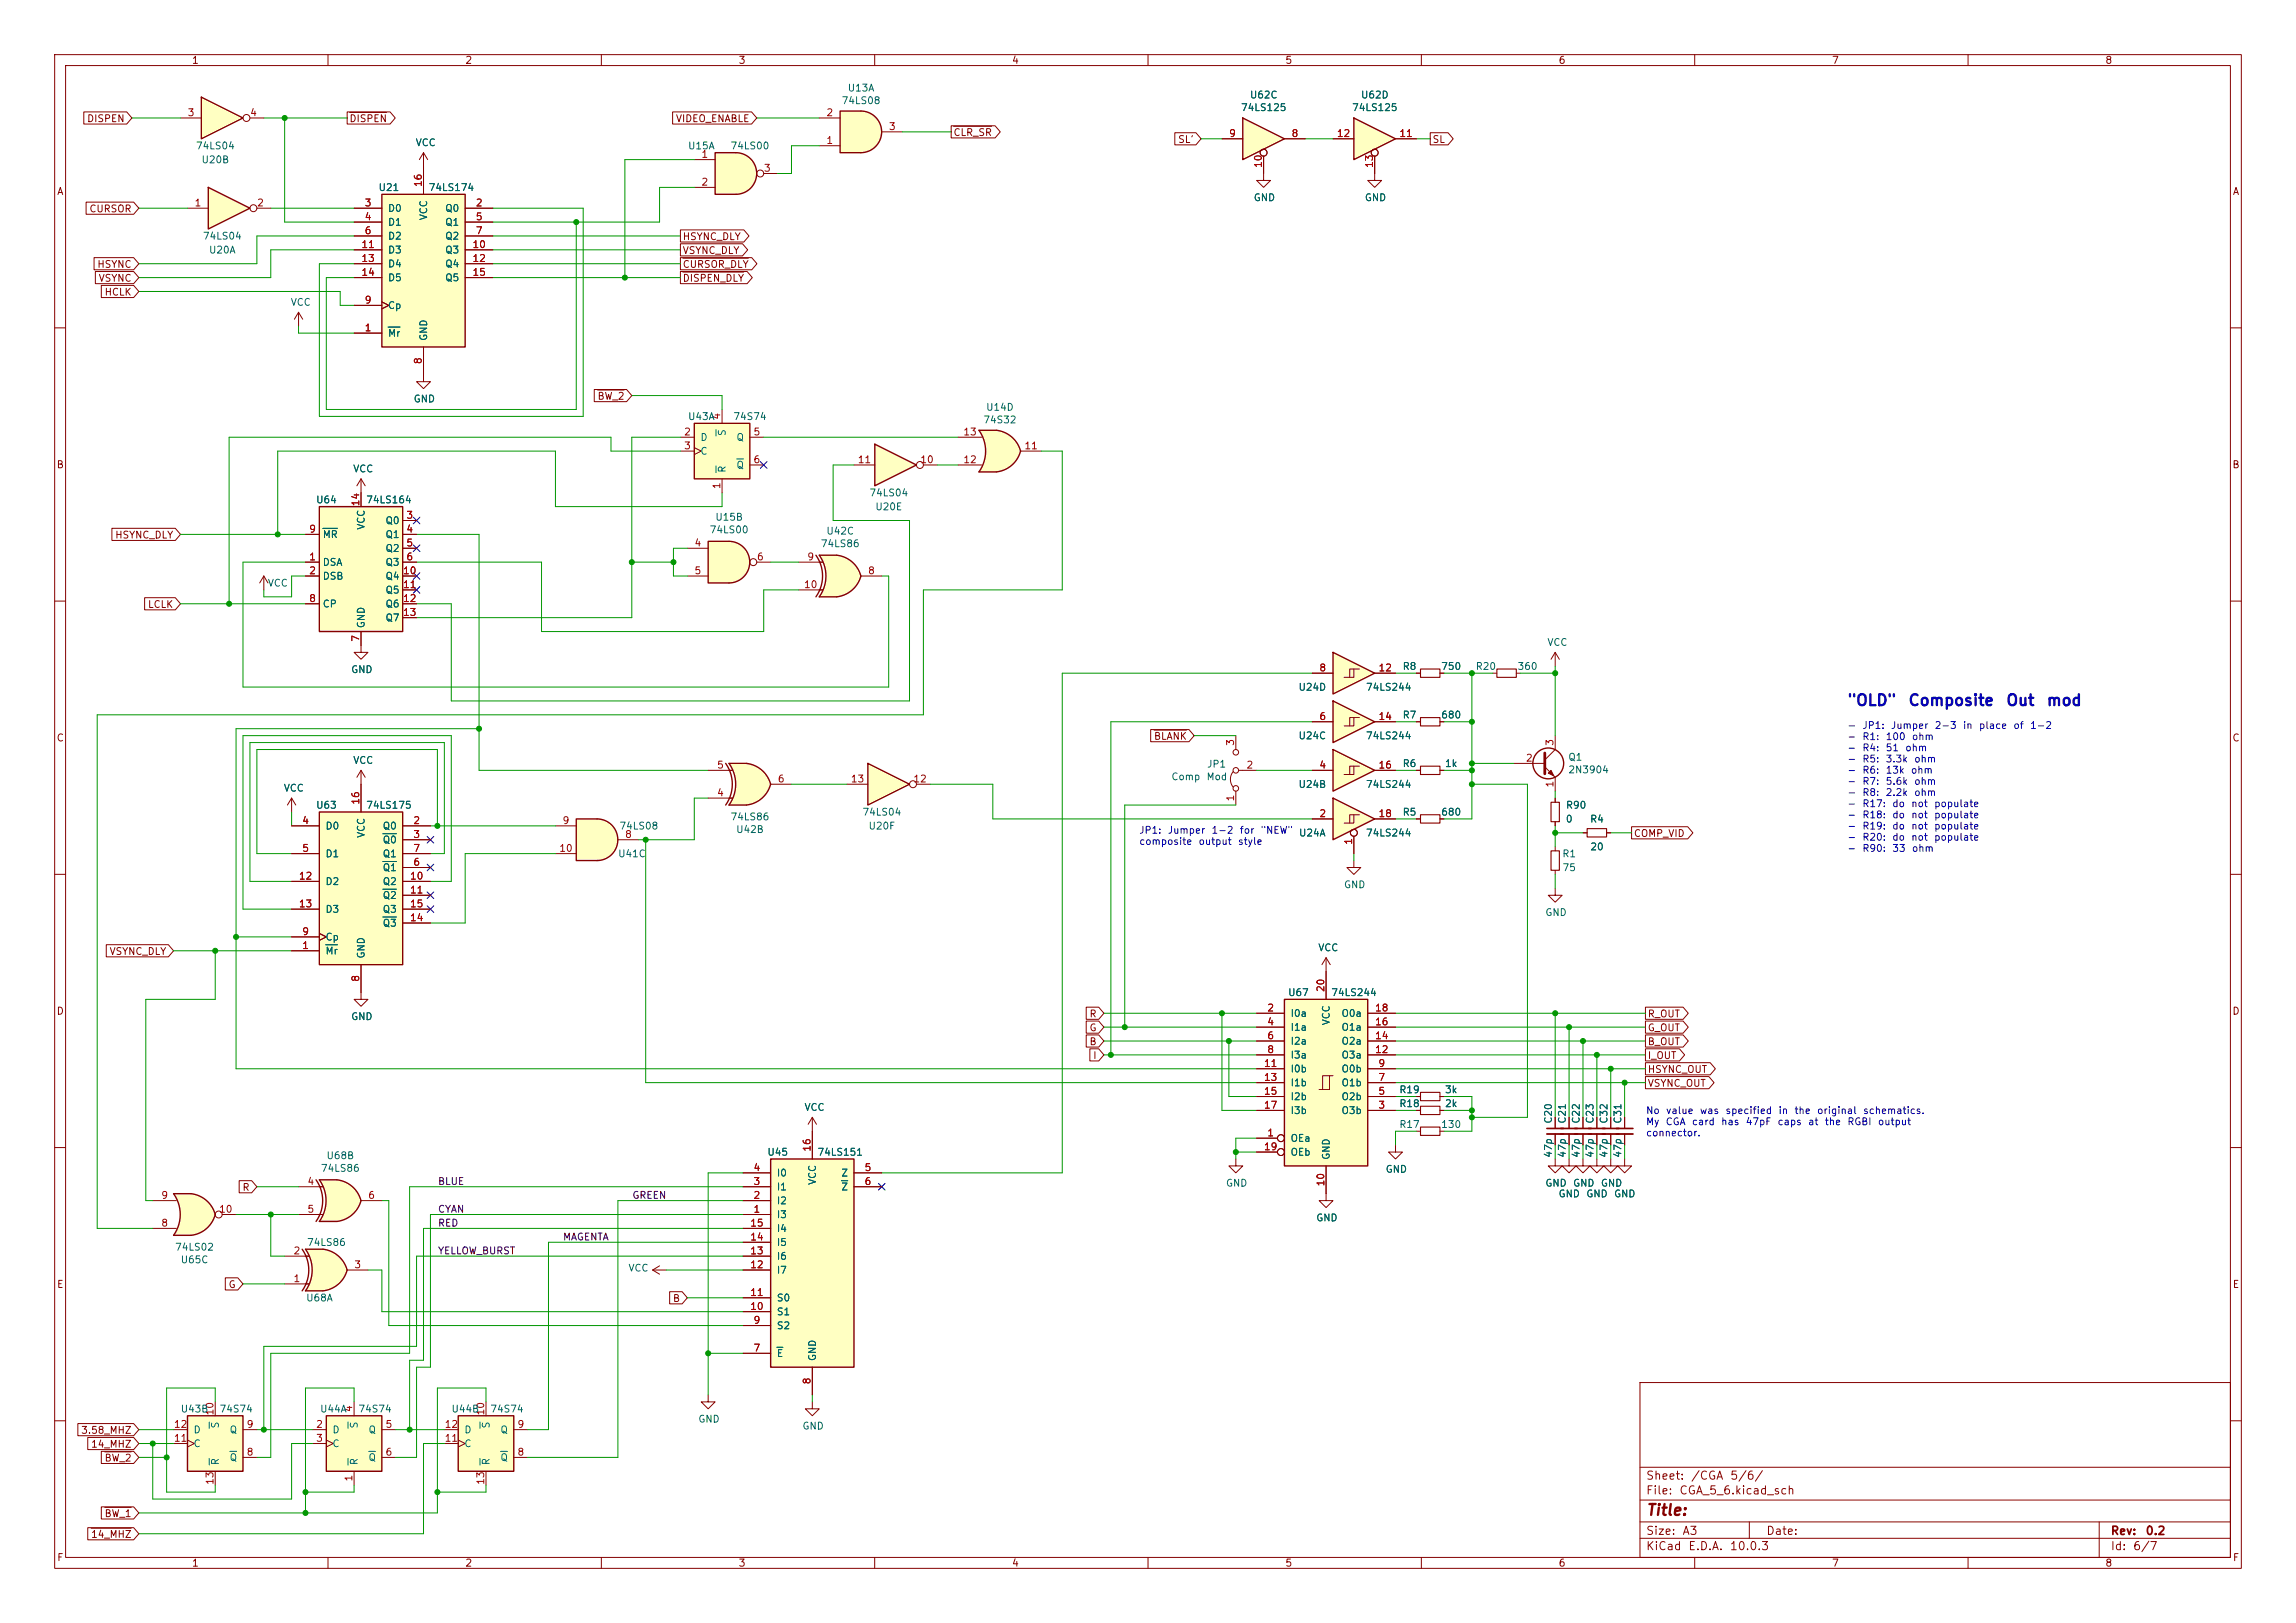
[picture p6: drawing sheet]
<svg xmlns="http://www.w3.org/2000/svg" width="420mm" height="297mm" viewBox="0 0 420 297" stroke-linecap="round" stroke-linejoin="round" font-family="sans-serif">
<defs><g id="words">
<g font-size="2" fill="#0000c2">
<text x="337.8" y="129.7">&quot;OLD&quot;</text>
<text x="348.9" y="129.7">Composite</text>
<text x="366.8" y="129.7">Out</text>
<text x="374.2" y="129.7">mod</text>
</g>
<text font-size="2" fill="#840000" x="301" y="277.8">Title:</text>
<g font-size="1.5" fill="#840000">
<text x="301" y="273.8">File:</text>
<text x="301" y="271.1">Sheet:</text>
<text x="307.1" y="273.8">CGA_5_6.kicad_sch</text>
<text x="309.2" y="271.1">/CGA</text>
<text x="316.4" y="271.1">5/6/</text>
<text x="301" y="281.2">Size:</text>
<text x="307.6" y="281.2">A3</text>
<text x="323" y="281.2">Date:</text>
<text x="386" y="281.2">Rev:</text>
<text x="392.4" y="281.2">0.2</text>
<text x="301" y="284">KiCad</text>
<text x="308.7" y="284">E.D.A.</text>
<text x="316.3" y="284">10.0.3</text>
<text x="386" y="284">Id:</text>
<text x="390.1" y="284">6/7</text>
</g>
<g font-size="1.3" fill="#840000">
<text x="35" y="12">1</text>
<text x="85" y="12">2</text>
<text x="135" y="12">3</text>
<text x="185" y="12">4</text>
<text x="235" y="12">5</text>
<text x="285" y="12">6</text>
<text x="335" y="12">7</text>
<text x="385" y="12">8</text>
<text x="15.8" y="22.7">DISPEN</text>
<text x="63.8" y="22.7">DISPEN</text>
<text x="123.5" y="22.7">VIDEO_ENABLE</text>
<text x="174.3" y="25.2">CLR_SR</text>
<text x="215.4" y="26.5">SL'</text>
<text x="261.9" y="26.5">SL</text>
<text x="10.3" y="36">A</text>
<text x="408.3" y="36">A</text>
<text x="16.2" y="39.2">CURSOR</text>
<text x="124.8" y="46.8">VSYNC_DLY</text>
<text x="124.8" y="44.2">HSYNC_DLY</text>
<text x="17.7" y="49.3">HSYNC</text>
<text x="17.9" y="51.9">VSYNC</text>
<text x="124.8" y="51.9">DISPEN_DLY</text>
<text x="124.8" y="49.3">CURSOR_DLY</text>
<text x="19" y="54.4">HCLK</text>
<text x="109.2" y="73.5">BW_2</text>
<text x="10.3" y="86">B</text>
<text x="408.2" y="86">B</text>
<text x="21" y="98.9">HSYNC_DLY</text>
<text x="27" y="111.6">LCLK</text>
<text x="10.3" y="136">C</text>
<text x="211" y="135.7">BLANK</text>
<text x="408.2" y="136">C</text>
<text x="298.8" y="153.5">COMP_VID</text>
<text x="19.9" y="175.1">VSYNC_DLY</text>
<text x="10.3" y="186">D</text>
<text x="408.2" y="186">D</text>
<text x="199.2" y="186.5">R</text>
<text x="199.2" y="189">G</text>
<text x="199.2" y="191.6">B</text>
<text x="301.3" y="191.6">B_OUT</text>
<text x="301.3" y="189">G_OUT</text>
<text x="301.3" y="186.5">R_OUT</text>
<text x="199.9" y="194.1">I</text>
<text x="301.3" y="196.6">HSYNC_OUT</text>
<text x="301.3" y="194.1">I_OUT</text>
<text x="301.3" y="199.2">VSYNC_OUT</text>
<text x="44.2" y="218.2">R</text>
<text x="10.3" y="236">E</text>
<text x="41.7" y="236">G</text>
<text x="123" y="238.6">B</text>
<text x="408.3" y="236">E</text>
<text x="14.7" y="262.7">3.58_MHZ</text>
<text x="16.5" y="265.2">14_MHZ</text>
<text x="19" y="267.8">BW_2</text>
<text x="16.5" y="281.7">14_MHZ</text>
<text x="19" y="277.9">BW_1</text>
<text x="10.3" y="286">F</text>
<text x="35" y="287">1</text>
<text x="85" y="287">2</text>
<text x="135" y="287">3</text>
<text x="185" y="287">4</text>
<text x="235" y="287">5</text>
<text x="285" y="287">6</text>
<text x="335" y="287">7</text>
<text x="385" y="287">8</text>
<text x="408.3" y="286">F</text>
</g>
<g font-size="1.3" fill="#006464">
<text x="155" y="17">U13A</text>
<text x="153.8" y="19.4">74LS08</text>
<text x="226.9" y="20.6">74LS125</text>
<text x="228.5" y="18.3">U62C</text>
<text x="247.2" y="20.6">74LS125</text>
<text x="248.8" y="18.3">U62D</text>
<text x="35.7" y="27.6">74LS04</text>
<text x="75.9" y="27.1">VCC</text>
<text x="125.7" y="27.6">U15A</text>
<text x="133.5" y="27.6">74LS00</text>
<text x="36.8" y="30.2">U20B</text>
<text x="69.1" y="35.3">U21</text>
<text x="78.3" y="35.3">74LS174</text>
<text x="70.9" y="39.1">D0</text>
<text x="70.9" y="41.6">D1</text>
<text x="78.4" y="40.4" transform="rotate(-90 78.4 40.4)">VCC</text>
<text x="81.3" y="39.1">Q0</text>
<text x="81.3" y="41.6">Q1</text>
<text x="229.2" y="37.1">GND</text>
<text x="249.6" y="37.1">GND</text>
<text x="37" y="44.2">74LS04</text>
<text x="38.1" y="46.7">U20A</text>
<text x="70.9" y="44.2">D2</text>
<text x="70.9" y="46.7">D3</text>
<text x="81.3" y="44.2">Q2</text>
<text x="81.3" y="46.7">Q3</text>
<text x="70.9" y="49.2">D4</text>
<text x="70.9" y="51.8">D5</text>
<text x="81.3" y="49.2">Q4</text>
<text x="81.3" y="51.8">Q5</text>
<text x="53.1" y="56.3">VCC</text>
<text x="70.9" y="56.9">Cp</text>
<text x="70.9" y="61.9">Mr</text>
<text x="78.4" y="62.5" transform="rotate(-90 78.4 62.5)">GND</text>
<text x="75.6" y="73.9">GND</text>
<text x="125.7" y="77.2">U43A</text>
<text x="134" y="77.2">74S74</text>
<text x="179.8" y="77.8">74S32</text>
<text x="180.3" y="75.5">U14D</text>
<text x="128" y="81">D</text>
<text x="128" y="83.5">C</text>
<text x="133.1" y="79.9" transform="rotate(-90 133.1 79.9)">S</text>
<text x="134.6" y="81">Q</text>
<text x="64.5" y="86.7">VCC</text>
<text x="133.1" y="86.6" transform="rotate(-90 133.1 86.6)">R</text>
<text x="134.6" y="86.1">Q</text>
<text x="57.7" y="92.4">U64</text>
<text x="66.9" y="92.4">74LS164</text>
<text x="130.7" y="95.6">U15B</text>
<text x="158.9" y="91.1">74LS04</text>
<text x="160" y="93.7">U20E</text>
<text x="58.9" y="98.8">MR</text>
<text x="67" y="97" transform="rotate(-90 67 97)">VCC</text>
<text x="70.4" y="96.2">Q0</text>
<text x="70.4" y="98.8">Q1</text>
<text x="70.4" y="101.3">Q2</text>
<text x="129.7" y="97.9">74LS00</text>
<text x="150" y="100.4">74LS86</text>
<text x="151.1" y="98.1">U42C</text>
<text x="48.9" y="107.7">VCC</text>
<text x="58.9" y="103.8">DSA</text>
<text x="58.9" y="106.4">DSB</text>
<text x="70.4" y="103.8">Q3</text>
<text x="70.4" y="106.4">Q4</text>
<text x="58.9" y="111.5">CP</text>
<text x="70.4" y="108.9">Q5</text>
<text x="70.4" y="111.5">Q6</text>
<text x="67" y="115.1" transform="rotate(-90 67 115.1)">GND</text>
<text x="70.4" y="114">Q7</text>
<text x="282.9" y="118.5">VCC</text>
<text x="64.1" y="123.5">GND</text>
<text x="256.5" y="122.9">R8</text>
<text x="263.5" y="122.9">750</text>
<text x="269.8" y="122.9">R20</text>
<text x="277.5" y="122.9">360</text>
<text x="237.4" y="126.7">U24D</text>
<text x="249.8" y="126.7">74LS244</text>
<text x="256.5" y="131.8">R7</text>
<text x="263.5" y="131.8">680</text>
<text x="237.4" y="135.6">U24C</text>
<text x="249.8" y="135.6">74LS244</text>
<text x="64.5" y="140.1">VCC</text>
<text x="214.2" y="143.1">Comp</text>
<text x="220.6" y="143.1">Mod</text>
<text x="220.7" y="140.8">JP1</text>
<text x="256.5" y="140.7">R6</text>
<text x="264.2" y="140.7">1k</text>
<text x="286.8" y="139.5">Q1</text>
<text x="286.8" y="141.8">2N3904</text>
<text x="51.8" y="145.2">VCC</text>
<text x="57.7" y="148.3">U63</text>
<text x="66.9" y="148.3">74LS175</text>
<text x="157.7" y="149.6">74LS04</text>
<text x="237.4" y="144.5">U24B</text>
<text x="249.8" y="144.5">74LS244</text>
<text x="256.5" y="149.6">R5</text>
<text x="263.5" y="149.6">680</text>
<text x="286.3" y="148.3">R90</text>
<text x="59.4" y="152.1">D0</text>
<text x="67" y="153.4" transform="rotate(-90 67 153.4)">VCC</text>
<text x="69.9" y="152.1">Q0</text>
<text x="69.9" y="154.6">Q0</text>
<text x="113.2" y="152.1">74LS08</text>
<text x="133.5" y="150.4">74LS86</text>
<text x="134.5" y="152.7">U42B</text>
<text x="158.8" y="152.1">U20F</text>
<text x="237.5" y="153.4">U24A</text>
<text x="249.8" y="153.4">74LS244</text>
<text x="286.3" y="150.8">0</text>
<text x="290.8" y="150.8">R4</text>
<text x="290.8" y="155.9">20</text>
<text x="59.4" y="157.2">D1</text>
<text x="69.9" y="159.7">Q1</text>
<text x="69.9" y="157.2">Q1</text>
<text x="113" y="157.2">U41C</text>
<text x="285.7" y="157.2">R1</text>
<text x="285.7" y="159.7">75</text>
<text x="59.4" y="162.3">D2</text>
<text x="59.4" y="167.3">D3</text>
<text x="69.9" y="162.3">Q2</text>
<text x="69.9" y="164.8">Q2</text>
<text x="69.9" y="167.3">Q3</text>
<text x="245.7" y="162.8">GND</text>
<text x="282.6" y="167.9">GND</text>
<text x="59.4" y="172.4">Cp</text>
<text x="69.9" y="169.9">Q3</text>
<text x="59.4" y="175">Mr</text>
<text x="67" y="175.5" transform="rotate(-90 67 175.5)">GND</text>
<text x="241" y="174.4">VCC</text>
<text x="235.5" y="182.6">U67</text>
<text x="243.4" y="182.6">74LS244</text>
<text x="64.1" y="187">GND</text>
<text x="236" y="186.4">I0a</text>
<text x="236" y="188.9">I1a</text>
<text x="236" y="191.5">I2a</text>
<text x="243.5" y="187.7" transform="rotate(-90 243.5 187.7)">VCC</text>
<text x="245.3" y="191.5">O2a</text>
<text x="245.3" y="188.9">O1a</text>
<text x="245.3" y="186.4">O0a</text>
<text x="236" y="194">I3a</text>
<text x="236" y="196.6">I0b</text>
<text x="245.3" y="196.6">O0b</text>
<text x="245.3" y="194">O3a</text>
<text x="147.1" y="203.6">VCC</text>
<text x="236" y="199.1">I1b</text>
<text x="236" y="201.6">I2b</text>
<text x="245.3" y="201.6">O2b</text>
<text x="245.3" y="199.1">O1b</text>
<text x="255.9" y="202.9">R18</text>
<text x="255.9" y="200.4">R19</text>
<text x="264.2" y="202.9">2k</text>
<text x="264.2" y="200.4">3k</text>
<text x="236" y="209.3">OEa</text>
<text x="236" y="204.2">I3b</text>
<text x="245.3" y="204.2">O3b</text>
<text x="255.9" y="206.7">R17</text>
<text x="263.5" y="206.7">130</text>
<text x="284.2" y="205.7" transform="rotate(-90 284.2 205.7)">C20</text>
<text x="286.7" y="205.7" transform="rotate(-90 286.7 205.7)">C21</text>
<text x="289.3" y="205.7" transform="rotate(-90 289.3 205.7)">C22</text>
<text x="291.8" y="205.7" transform="rotate(-90 291.8 205.7)">C23</text>
<text x="294.3" y="205.7" transform="rotate(-90 294.3 205.7)">C32</text>
<text x="296.9" y="205.7" transform="rotate(-90 296.9 205.7)">C31</text>
<text x="58.6" y="214.7">74LS86</text>
<text x="59.6" y="212.4">U68B</text>
<text x="140.3" y="211.8">U45</text>
<text x="142" y="215.6">I0</text>
<text x="149.4" y="211.8">74LS151</text>
<text x="153.8" y="215.6">Z</text>
<text x="236" y="211.8">OEb</text>
<text x="243.5" y="212.3" transform="rotate(-90 243.5 212.3)">GND</text>
<text x="253.4" y="214.9">GND</text>
<text x="284.2" y="212.1" transform="rotate(-90 284.2 212.1)">47p</text>
<text x="286.7" y="212.1" transform="rotate(-90 286.7 212.1)">47p</text>
<text x="289.3" y="212.1" transform="rotate(-90 289.3 212.1)">47p</text>
<text x="291.8" y="212.1" transform="rotate(-90 291.8 212.1)">47p</text>
<text x="294.3" y="212.1" transform="rotate(-90 294.3 212.1)">47p</text>
<text x="296.9" y="212.1" transform="rotate(-90 296.9 212.1)">47p</text>
<text x="142" y="220.7">I2</text>
<text x="142" y="218.1">I1</text>
<text x="149.6" y="216.9" transform="rotate(-90 149.6 216.9)">VCC</text>
<text x="153.8" y="218.1">Z</text>
<text x="224.2" y="217.5">GND</text>
<text x="282.6" y="217.5">GND</text>
<text x="285" y="219.4">GND</text>
<text x="287.7" y="217.5">GND</text>
<text x="290.1" y="219.4">GND</text>
<text x="292.7" y="217.5">GND</text>
<text x="295.1" y="219.4">GND</text>
<text x="142" y="223.2">I3</text>
<text x="142" y="225.8">I4</text>
<text x="240.7" y="223.8">GND</text>
<text x="31.9" y="229.2">74LS02</text>
<text x="32.9" y="231.5">U65C</text>
<text x="56.1" y="228.3">74LS86</text>
<text x="114.9" y="233">VCC</text>
<text x="142" y="233.4">I7</text>
<text x="142" y="230.8">I6</text>
<text x="142" y="228.3">I5</text>
<text x="55.9" y="238.5">U68A</text>
<text x="142" y="238.5">S0</text>
<text x="142" y="243.5">S2</text>
<text x="142" y="241">S1</text>
<text x="142" y="248.6">E</text>
<text x="149.6" y="249.2" transform="rotate(-90 149.6 249.2)">GND</text>
<text x="32.9" y="258.8">U43B</text>
<text x="35.3" y="262.6">D</text>
<text x="40.1" y="258.8">74S74</text>
<text x="40.3" y="261.5" transform="rotate(-90 40.3 261.5)">S</text>
<text x="41.9" y="262.6">Q</text>
<text x="58.4" y="258.8">U44A</text>
<text x="60.7" y="262.6">D</text>
<text x="65.5" y="258.8">74S74</text>
<text x="65.7" y="261.5" transform="rotate(-90 65.7 261.5)">S</text>
<text x="67.3" y="262.6">Q</text>
<text x="82.5" y="258.8">U44B</text>
<text x="84.8" y="262.6">D</text>
<text x="89.6" y="258.8">74S74</text>
<text x="89.9" y="261.5" transform="rotate(-90 89.9 261.5)">S</text>
<text x="91.4" y="262.6">Q</text>
<text x="127.6" y="260.6">GND</text>
<text x="146.7" y="261.9">GND</text>
<text x="35.3" y="265.1">C</text>
<text x="40.3" y="268.2" transform="rotate(-90 40.3 268.2)">R</text>
<text x="41.9" y="267.7">Q</text>
<text x="60.7" y="265.1">C</text>
<text x="65.7" y="268.2" transform="rotate(-90 65.7 268.2)">R</text>
<text x="67.3" y="267.7">Q</text>
<text x="84.8" y="265.1">C</text>
<text x="89.9" y="268.2" transform="rotate(-90 89.9 268.2)">R</text>
<text x="91.4" y="267.7">Q</text>
</g>
<g font-size="1.3" fill="#a90000">
<text x="34.2" y="21.6">3</text>
<text x="45.6" y="21.6">4</text>
<text x="151.1" y="21.6">2</text>
<text x="128.2" y="29.2">1</text>
<text x="151.1" y="26.6">1</text>
<text x="162.5" y="24.1">3</text>
<text x="224.7" y="25.4">9</text>
<text x="236.1" y="25.4">8</text>
<text x="244.4" y="25.4">12</text>
<text x="255.9" y="25.4">11</text>
<text x="77.4" y="34.3" transform="rotate(-90 77.4 34.3)">16</text>
<text x="128.2" y="34.3">2</text>
<text x="139.6" y="31.7">3</text>
<text x="231.1" y="30.8" transform="rotate(-90 231.1 30.8)">10</text>
<text x="251.4" y="30.8" transform="rotate(-90 251.4 30.8)">13</text>
<text x="35.5" y="38.1">1</text>
<text x="46.9" y="38.1">2</text>
<text x="66.6" y="38.1">3</text>
<text x="66.6" y="40.6">4</text>
<text x="86.9" y="38.1">2</text>
<text x="86.9" y="40.6">5</text>
<text x="66" y="45.7">11</text>
<text x="66.6" y="43.2">6</text>
<text x="86.3" y="45.7">10</text>
<text x="86.9" y="43.2">7</text>
<text x="66" y="48.2">13</text>
<text x="66" y="50.8">14</text>
<text x="86.3" y="48.2">12</text>
<text x="86.3" y="50.8">15</text>
<text x="66.6" y="55.9">9</text>
<text x="66.6" y="60.9">1</text>
<text x="77.4" y="66.7" transform="rotate(-90 77.4 66.7)">8</text>
<text x="132.1" y="76.9" transform="rotate(-90 132.1 76.9)">4</text>
<text x="125" y="80">2</text>
<text x="125" y="82.5">3</text>
<text x="137.7" y="80">5</text>
<text x="176.1" y="80">13</text>
<text x="187.3" y="82.5">11</text>
<text x="132.1" y="89.6" transform="rotate(-90 132.1 89.6)">1</text>
<text x="137.7" y="85.1">6</text>
<text x="156.8" y="85.1">11</text>
<text x="168.2" y="85.1">10</text>
<text x="176.1" y="85.1">12</text>
<text x="66" y="92.8" transform="rotate(-90 66 92.8)">14</text>
<text x="74.2" y="95.2">3</text>
<text x="56.4" y="97.8">9</text>
<text x="74.2" y="97.8">4</text>
<text x="74.2" y="100.3">5</text>
<text x="126.9" y="100.3">4</text>
<text x="56.4" y="102.8">1</text>
<text x="56.4" y="105.4">2</text>
<text x="73.6" y="105.4">10</text>
<text x="73.6" y="107.9">11</text>
<text x="74.2" y="102.8">6</text>
<text x="126.9" y="105.4">5</text>
<text x="138.4" y="102.8">6</text>
<text x="147" y="107.9">10</text>
<text x="147.6" y="102.8">9</text>
<text x="158.7" y="105.4">8</text>
<text x="56.4" y="110.5">8</text>
<text x="73.6" y="110.5">12</text>
<text x="73.6" y="113">13</text>
<text x="66" y="117.5" transform="rotate(-90 66 117.5)">7</text>
<text x="241.2" y="123.2">8</text>
<text x="252.1" y="123.2">12</text>
<text x="226" y="136.6" transform="rotate(-90 226 136.6)">3</text>
<text x="241.2" y="132.1">6</text>
<text x="252.1" y="132.1">14</text>
<text x="284.5" y="136.6" transform="rotate(-90 284.5 136.6)">3</text>
<text x="131.1" y="140.9">5</text>
<text x="142.2" y="143.5">6</text>
<text x="155.5" y="143.5">13</text>
<text x="167" y="143.5">12</text>
<text x="227.9" y="140.9">2</text>
<text x="241.2" y="140.9">4</text>
<text x="252.1" y="140.9">16</text>
<text x="279" y="139.7">2</text>
<text x="66" y="147.4" transform="rotate(-90 66 147.4)">16</text>
<text x="131.1" y="146">4</text>
<text x="226" y="146.8" transform="rotate(-90 226 146.8)">1</text>
<text x="241.2" y="149.8">2</text>
<text x="252.1" y="149.8">18</text>
<text x="284.5" y="144.2" transform="rotate(-90 284.5 144.2)">1</text>
<text x="55.2" y="151.1">4</text>
<text x="75.5" y="151.1">2</text>
<text x="75.5" y="153.6">3</text>
<text x="102.8" y="151.1">9</text>
<text x="114.2" y="153.6">8</text>
<text x="247.6" y="154.7" transform="rotate(-90 247.6 154.7)">1</text>
<text x="54.6" y="161.3">12</text>
<text x="55.2" y="156.2">5</text>
<text x="74.9" y="161.3">10</text>
<text x="75.5" y="158.7">6</text>
<text x="75.5" y="156.2">7</text>
<text x="102.2" y="156.2">10</text>
<text x="54.6" y="166.3">13</text>
<text x="74.9" y="163.8">11</text>
<text x="74.9" y="166.3">15</text>
<text x="55.2" y="174">1</text>
<text x="55.2" y="171.4">9</text>
<text x="74.9" y="168.9">14</text>
<text x="66" y="179.8" transform="rotate(-90 66 179.8)">8</text>
<text x="231.7" y="185.4">2</text>
<text x="242.5" y="181.7" transform="rotate(-90 242.5 181.7)">20</text>
<text x="251.4" y="185.4">18</text>
<text x="231.7" y="187.9">4</text>
<text x="231.7" y="190.5">6</text>
<text x="251.4" y="190.5">14</text>
<text x="251.4" y="187.9">16</text>
<text x="231.1" y="195.6">11</text>
<text x="231.7" y="193">8</text>
<text x="251.4" y="193">12</text>
<text x="252" y="195.6">9</text>
<text x="231.1" y="198.1">13</text>
<text x="231.1" y="200.6">15</text>
<text x="231.1" y="203.2">17</text>
<text x="252" y="203.2">3</text>
<text x="252" y="200.6">5</text>
<text x="252" y="198.1">7</text>
<text x="231.7" y="208.3">1</text>
<text x="137.7" y="214.6">4</text>
<text x="148.6" y="210.9" transform="rotate(-90 148.6 210.9)">16</text>
<text x="158" y="214.6">5</text>
<text x="231.1" y="210.8">19</text>
<text x="29.4" y="219.7">9</text>
<text x="56.1" y="217.1">4</text>
<text x="67.2" y="219.7">6</text>
<text x="137.7" y="219.7">2</text>
<text x="137.7" y="217.1">3</text>
<text x="158" y="217.1">6</text>
<text x="242.5" y="217.2" transform="rotate(-90 242.5 217.2)">10</text>
<text x="29.4" y="224.8">8</text>
<text x="40" y="222.2">10</text>
<text x="56.1" y="222.2">5</text>
<text x="137.1" y="227.3">14</text>
<text x="137.1" y="224.8">15</text>
<text x="137.7" y="222.2">1</text>
<text x="53.6" y="229.8">2</text>
<text x="64.7" y="232.4">3</text>
<text x="137.1" y="232.4">12</text>
<text x="137.1" y="229.8">13</text>
<text x="53.6" y="234.9">1</text>
<text x="137.1" y="237.5">11</text>
<text x="137.1" y="240">10</text>
<text x="137.7" y="242.5">9</text>
<text x="137.7" y="247.6">7</text>
<text x="148.6" y="253.4" transform="rotate(-90 148.6 253.4)">8</text>
<text x="31.7" y="261.6">12</text>
<text x="39.3" y="259.1" transform="rotate(-90 39.3 259.1)">10</text>
<text x="45" y="261.6">9</text>
<text x="57.7" y="261.6">2</text>
<text x="64.7" y="258.5" transform="rotate(-90 64.7 258.5)">4</text>
<text x="70.4" y="261.6">5</text>
<text x="81.2" y="261.6">12</text>
<text x="88.9" y="259.1" transform="rotate(-90 88.9 259.1)">10</text>
<text x="94.5" y="261.6">9</text>
<text x="31.7" y="264.1">11</text>
<text x="45" y="266.7">8</text>
<text x="57.7" y="264.1">3</text>
<text x="70.4" y="266.7">6</text>
<text x="81.2" y="264.1">11</text>
<text x="94.5" y="266.7">8</text>
<text x="39.3" y="271.8" transform="rotate(-90 39.3 271.8)">13</text>
<text x="64.7" y="271.2" transform="rotate(-90 64.7 271.2)">1</text>
<text x="88.9" y="271.8" transform="rotate(-90 88.9 271.8)">13</text>
</g>
<g font-size="1.3" fill="#0000c2">
<text x="337.8" y="133.7">-</text>
<text x="337.8" y="135.7">-</text>
<text x="337.8" y="137.8">-</text>
<text x="340.6" y="133.7">JP1:</text>
<text x="340.6" y="135.7">R1:</text>
<text x="340.6" y="137.8">R4:</text>
<text x="344.8" y="135.7">100</text>
<text x="344.8" y="137.8">51</text>
<text x="345.8" y="133.7">Jumper</text>
<text x="348.4" y="137.8">ohm</text>
<text x="349.6" y="135.7">ohm</text>
<text x="353.8" y="133.7">2-3</text>
<text x="359" y="133.7">in</text>
<text x="361.9" y="133.7">place</text>
<text x="368.2" y="133.7">of</text>
<text x="371.2" y="133.7">1-2</text>
<text x="337.8" y="139.8">-</text>
<text x="337.8" y="141.9">-</text>
<text x="337.8" y="143.9">-</text>
<text x="340.6" y="139.8">R5:</text>
<text x="340.6" y="141.9">R6:</text>
<text x="340.6" y="143.9">R7:</text>
<text x="344.8" y="139.8">3.3k</text>
<text x="344.8" y="141.9">13k</text>
<text x="344.8" y="143.9">5.6k</text>
<text x="349.4" y="141.9">ohm</text>
<text x="350" y="139.8">ohm</text>
<text x="350" y="143.9">ohm</text>
<text x="337.8" y="146">-</text>
<text x="337.8" y="148">-</text>
<text x="340.6" y="146">R8:</text>
<text x="340.6" y="148">R17:</text>
<text x="344.8" y="146">2.2k</text>
<text x="346" y="148">do</text>
<text x="349.5" y="148">not</text>
<text x="350" y="146">ohm</text>
<text x="353.7" y="148">populate</text>
<text x="208.3" y="152.9">JP1:</text>
<text x="208.3" y="154.9">composite</text>
<text x="213.5" y="152.9">Jumper</text>
<text x="219.1" y="154.9">output</text>
<text x="221.5" y="152.9">1-2</text>
<text x="226.3" y="154.9">style</text>
<text x="226.7" y="152.9">for</text>
<text x="230.5" y="152.9">&quot;NEW&quot;</text>
<text x="337.8" y="150.1">-</text>
<text x="337.8" y="152.1">-</text>
<text x="337.8" y="154.1">-</text>
<text x="340.6" y="150.1">R18:</text>
<text x="340.6" y="152.1">R19:</text>
<text x="340.6" y="154.1">R20:</text>
<text x="346" y="150.1">do</text>
<text x="346" y="152.1">do</text>
<text x="346" y="154.1">do</text>
<text x="349.5" y="150.1">not</text>
<text x="349.5" y="152.1">not</text>
<text x="349.5" y="154.1">not</text>
<text x="353.7" y="150.1">populate</text>
<text x="353.7" y="152.1">populate</text>
<text x="353.7" y="154.1">populate</text>
<text x="337.8" y="156.2">-</text>
<text x="340.6" y="156.2">R90:</text>
<text x="346" y="156.2">33</text>
<text x="349.6" y="156.2">ohm</text>
<text x="301" y="204.2">No</text>
<text x="301" y="206.2">My</text>
<text x="301" y="208.3">connector.</text>
<text x="304.6" y="206.2">CGA</text>
<text x="304.6" y="204.2">value</text>
<text x="309.4" y="206.2">card</text>
<text x="310.8" y="204.2">was</text>
<text x="314.7" y="206.2">has</text>
<text x="315.5" y="204.2">specified</text>
<text x="319.2" y="206.2">47pF</text>
<text x="325" y="206.2">caps</text>
<text x="325.2" y="204.2">in</text>
<text x="328.1" y="204.2">the</text>
<text x="330.6" y="206.2">at</text>
<text x="332.3" y="204.2">original</text>
<text x="333.7" y="206.2">the</text>
<text x="337.8" y="206.2">RGBI</text>
<text x="340.7" y="204.2">schematics.</text>
<text x="343.4" y="206.2">output</text>
</g>
<g font-size="1.3" fill="#0f0f0f">
<text x="80" y="217.1">BLUE</text>
<text x="115.6" y="219.7">GREEN</text>
<text x="80" y="224.8">RED</text>
<text x="80" y="222.2">CYAN</text>
<text x="102.9" y="227.3">MAGENTA</text>
<text x="80" y="229.8">YELLOW_BURST</text>
</g>
</g></defs>
<g fill="none" stroke="#840000" stroke-width=".18">
<path d="M10 10h400v277h-400zM12 12h396v273h-396zM60 10v2M110 10v2M160 10v2M210 10v2M260 10v2M310 10v2M360 10v2M10 60h2M408 60h2M10 110h2"/>
<path d="M408 110h2M10 160h2M408 160h2M10 210h2M408 210h2M300 253h108v32h-108zM10 260h2M300 278.5h108M300 274.5h108M300 268.5h108M320 278.5v3M384 278.5v6.5"/>
<path d="M408 260h2M60 285v2M110 285v2M160 285v2M210 285v2M260 285v2M300 281.5h108M310 285v2M360 285v2"/>
</g>
<path d="M34.3 259.1h10.1v10.1h-10.1z" fill="#ffffc2"/>
<path d="M34.3 259.1h10.1v10.1h-10.1z" fill="none" stroke="#840000" stroke-width=".25"/>
<path d="M53.3 146.1l-.7 1.2M53.3 146.1l.8 1.2M53.3 146.1v2.5M39.4 256.5v2.6M31.7 261.6h2.6M31.7 264.2h2.6M34.3 263.5l1.3 .7-1.3 .6M39.4 269.2v2.6M44.4 266.7h2.6M44.4 261.6h2.6" fill="none" stroke="#840000" stroke-width=".18"/>
<path d="M38.3 260.2v1.2M38.3 266.9v1.2M42 265.6h1.3" fill="none" stroke="#006464" stroke-width=".18"/>
<path d="M109.2 149.9a3.8 3.8 0 0 1 3.8 3.8 3.8 3.8 0 0 1-3.8 3.8z" fill="#ffffc2" stroke="#ffffc2" stroke-width=".18"/>
<path d="M105.4 149.9h3.8v7.6h-3.8z" fill="#ffffc2"/>
<path d="M105.4 149.9h3.8a3.8 3.8 0 0 1 3.8 3.8 3.8 3.8 0 0 1-3.8 3.8h-3.8z" fill="none" stroke="#840000" stroke-width=".25"/>
<path d="M101.6 151.1h3.8M101.6 156.2h3.8M113 153.7h3.8" fill="none" stroke="#840000" stroke-width=".18"/>
<path d="M133.3 139.7h3.2M133.3 147.3h3.2" fill="none" stroke="#ffffc2" stroke-width=".18"/>
<g fill="#ffffc2" stroke="#ffffc2" stroke-width=".18">
<path d="M136.6 139.7a5.2 5.2 0 0 1 4.4 3.8l-5.1 1.4z"/>
<path d="M136 142.2l5 1.3a5.1 5.1 0 0 1-4.4 3.8z"/>
</g>
<path d="M133.3 139.7h3.2v7.6h-3.2a6.6 6.6 0 0 0 0-7.6z" fill="#ffffc2"/>
<path d="M132.7 139.7a6.6 6.6 0 0 1 0 7.6M136.5 139.7h-3.2a6.6 6.6 0 0 1 0 7.6h3.2M136.6 139.7a5.2 5.2 0 0 1 4.4 3.8M141 143.5a5.1 5.1 0 0 1-4.4 3.8" fill="none" stroke="#840000" stroke-width=".25"/>
<path d="M66 141l-.7 1.2M66 141l.8 1.2M66 141v2.5M129.5 146.1h4.5M129.5 141h4.5M141 143.5h3.8" fill="none" stroke="#840000" stroke-width=".18"/>
<path d="M59.7 259.1h10.1v10.1h-10.1z" fill="#ffffc2"/>
<path d="M59.7 259.1h10.1v10.1h-10.1z" fill="none" stroke="#840000" stroke-width=".25"/>
<path d="M64.8 256.5v2.6M57.1 261.6h2.6M57.1 264.2h2.6M59.7 263.5l1.3 .7-1.3 .6M64.8 269.2v2.6M69.8 261.6h2.6M69.8 266.7h2.6" fill="none" stroke="#840000" stroke-width=".18"/>
<path d="M63.7 260.2v1.2M63.7 266.9v1.2M67.4 265.6h1.3" fill="none" stroke="#006464" stroke-width=".18"/>
<path d="M243.8 128.3l7.7 3.8-7.7 3.8z" fill="#ffffc2"/>
<path d="M243.8 128.3l7.7 3.8-7.7 3.8z" fill="none" stroke="#840000" stroke-width=".25"/>
<path d="M240 132.1h3.8M247.6 131.3v1.5h-1.7M248.7 131.3h-1.8v1.5M251.5 132.1h3.8M259.1 132.1h.7M263.4 132.1h.8" fill="none" stroke="#840000" stroke-width=".18"/>
<path d="M259.8 131.3h3.6v1.5h-3.6z" fill="none" stroke="#840000" stroke-width=".2"/>
<path d="M243.8 137.2l7.7 3.8-7.7 3.8z" fill="#ffffc2"/>
<path d="M243.8 137.2l7.7 3.8-7.7 3.8z" fill="none" stroke="#840000" stroke-width=".25"/>
<path d="M240 141h3.8M247.6 140.2v1.5h-1.7M248.7 140.2h-1.8v1.5M251.5 141h3.8" fill="none" stroke="#840000" stroke-width=".18"/>
<path d="M58.4 215.9h3.2M58.4 223.5h3.2" fill="none" stroke="#ffffc2" stroke-width=".18"/>
<g fill="#ffffc2" stroke="#ffffc2" stroke-width=".18">
<path d="M61 218.4l5 1.3a5.2 5.2 0 0 1-4.4 3.8z"/>
<path d="M61.6 215.9a5.1 5.1 0 0 1 4.4 3.8l-4.9 1.3z"/>
</g>
<path d="M58.4 215.9h3.2v7.6h-3.2a6.7 6.7 0 0 0 0-7.6z" fill="#ffffc2"/>
<path d="M57.8 215.9a6.6 6.6 0 0 1 0 7.6M58.4 215.9h3.2a5.1 5.1 0 0 1 4.4 3.8 5.2 5.2 0 0 1-4.4 3.8h-3.2a6.6 6.6 0 0 0 0-7.6z" fill="none" stroke="#840000" stroke-width=".25"/>
<g fill="none" stroke="#840000" stroke-width=".18">
<path d="M226.1 134.6v2.6M225.6 141.2a2.26 2.26 0 0 0 0 2.8M226.1 144.8v2.5M226.6 141h3.3M247.6 157.5v1.3h1.3l-1.3 1.2-1.2-1.2h1.2M54.6 217.2h4.5M66 219.7h3.8M54.6 222.2h4.5"/>
<circle cx="226.1" cy="137.7" r=".51"/>
<circle cx="226.1" cy="141" r=".51"/>
<circle cx="226.1" cy="144.3" r=".51"/>
</g>
<path d="M243.8 146.1l7.7 3.8-7.7 3.8z" fill="#ffffc2"/>
<path d="M243.8 146.1l7.7 3.8-7.7 3.8z" fill="none" stroke="#840000" stroke-width=".25"/>
<g fill="none" stroke="#840000" stroke-width=".18">
<path d="M240 149.9h3.8M247.6 149.1v1.5h-1.7M247.6 153v3.2M248.7 149.1h-1.8v1.5M251.5 149.9h3.8M284.5 154.9v.8M284.5 159.3v.7M242.6 175.3l-.8 1.2M242.6 175.3l.7 1.2M242.6 175.3v2.5M284.5 162.6v1.2h1.2l-1.2 1.3-1.3-1.3h1.3"/>
<circle cx="247.6" cy="152.4" r=".63"/>
</g>
<path d="M283.7 155.7h1.5v3.6h-1.5z" fill="none" stroke="#840000" stroke-width=".2"/>
<path d="M38.1 34.3l7.6 3.8-7.6 3.8z" fill="#ffffc2"/>
<path d="M38.1 34.3l7.6 3.8-7.6 3.8z" fill="none" stroke="#840000" stroke-width=".25"/>
<g fill="none" stroke="#840000" stroke-width=".18">
<path d="M34.3 38.1h3.8M47 38.1h2.5"/>
<circle cx="46.4" cy="38.1" r=".63"/>
</g>
<path d="M36.8 17.8l7.6 3.8-7.6 3.8z" fill="#ffffc2"/>
<path d="M36.8 17.8l7.6 3.8-7.6 3.8z" fill="none" stroke="#840000" stroke-width=".25"/>
<g fill="none" stroke="#840000" stroke-width=".18">
<path d="M33 21.6h3.8M45.7 21.6h2.6M148.6 204.5l-.8 1.2M148.6 204.5l.8 1.2M148.6 204.5v2.5"/>
<circle cx="45.1" cy="21.6" r=".63"/>
</g>
<path d="M58.4 148.6h15.3v27.9h-15.3z" fill="#ffffc2"/>
<path d="M58.4 148.6h15.3v27.9h-15.3z" fill="none" stroke="#840000" stroke-width=".25"/>
<g fill="none" stroke="#840000" stroke-width=".18">
<path d="M251.5 31.8v1.2h1.2l-1.2 1.3-1.3-1.3h1.3M53.3 151.1h5.1M53.3 156.2h5.1M66 143.5v5.1M73.7 151.1h5M73.7 153.7h5M73.7 156.2h5M73.7 158.8h5M53.3 174h5.1M53.3 171.5h5.1M53.3 161.3h5.1M53.3 166.4h5.1"/>
<path d="M58.4 170.8l1.3 .7-1.3 .6M66 176.5v6.4h1.3l-1.3 1.3-1.2-1.3h1.2M73.7 161.3h5M73.7 163.8h5M73.7 166.4h5M73.7 168.9h5"/>
</g>
<path d="M70 152.6h2.5M70 157.6h2.5M59.6 172.9h2.1M70 162.7h2.5M70 167.8h2.5" fill="none" stroke="#006464" stroke-width=".18"/>
<path d="M247.6 21.6l7.7 3.8-7.7 3.8z" fill="#ffffc2"/>
<path d="M247.6 21.6l7.7 3.8-7.7 3.8z" fill="none" stroke="#840000" stroke-width=".25"/>
<g fill="none" stroke="#840000" stroke-width=".18">
<path d="M243.8 25.4h3.8M251.5 28.6v3.2M255.3 25.4h3.8"/>
<circle cx="251.5" cy="27.9" r=".63"/>
</g>
<path d="M227.3 21.6l7.6 3.8-7.6 3.8z" fill="#ffffc2"/>
<path d="M227.3 21.6l7.6 3.8-7.6 3.8z" fill="none" stroke="#840000" stroke-width=".25"/>
<g fill="none" stroke="#840000" stroke-width=".18">
<path d="M223.5 25.4h3.8M231.1 28.6v4.4h1.3l-1.3 1.3-1.2-1.3h1.2M234.9 25.4h3.9M77.5 68.6v1.3h1.2l-1.2 1.2-1.3-1.2h1.3"/>
<circle cx="231.1" cy="27.9" r=".63"/>
</g>
<path d="M160 81.3l7.6 3.8-7.6 3.8z" fill="#ffffc2"/>
<path d="M160 81.3l7.6 3.8-7.6 3.8z" fill="none" stroke="#840000" stroke-width=".25"/>
<g fill="none" stroke="#840000" stroke-width=".18">
<path d="M156.2 85.1h3.8M168.9 85.1h2.5"/>
<circle cx="168.3" cy="85.1" r=".63"/>
</g>
<path d="M179.1 78.7h3.1M179.1 86.4h3.1" fill="none" stroke="#ffffc2" stroke-width=".18"/>
<g fill="#ffffc2" stroke="#ffffc2" stroke-width=".18">
<path d="M182.3 78.7a5.2 5.2 0 0 1 4.4 3.9l-5 1.3z"/>
<path d="M181.7 81.3l5 1.2a5.1 5.1 0 0 1-4.4 3.9z"/>
</g>
<path d="M179.1 78.7h3.1v7.7h-3.1a6.6 6.6 0 0 0 0-7.7z" fill="#ffffc2"/>
<path d="M182.2 78.7h-3.1a6.6 6.6 0 0 1 0 7.7h3.1M182.3 78.7a5.2 5.2 0 0 1 4.4 3.9 5.2 5.2 0 0 1-4.4 3.8" fill="none" stroke="#840000" stroke-width=".25"/>
<path d="M175.3 85.1h4.3M175.3 80h4.3M186.7 82.6h3.8" fill="none" stroke="#840000" stroke-width=".18"/>
<path d="M69.8 35.6h15.3v27.9h-15.3z" fill="#ffffc2"/>
<path d="M69.8 35.6h15.3v27.9h-15.3z" fill="none" stroke="#840000" stroke-width=".25"/>
<g fill="none" stroke="#840000" stroke-width=".18">
<path d="M64.8 38.1h5M77.5 27.9v7.7M77.5 27.9l-.8 1.3M77.5 27.9l.7 1.3M85.1 38.1h5.1M64.8 40.6h5M64.8 43.2h5M64.8 55.9h5M64.8 45.7h5M64.8 48.3h5M64.8 50.8h5M69.8 55.2l1.3 .7-1.3 .6"/>
<path d="M85.1 40.6h5.1M85.1 43.2h5.1M85.1 45.7h5.1M85.1 48.3h5.1M85.1 50.8h5.1M64.8 61h5M77.5 63.5v5.1"/>
</g>
<path d="M71 59.9h2.2" fill="none" stroke="#006464" stroke-width=".18"/>
<path d="M157.5 20.3a3.8 3.8 0 0 1 3.8 3.8 3.8 3.8 0 0 1-3.8 3.8z" fill="#ffffc2" stroke="#ffffc2" stroke-width=".18"/>
<path d="M153.7 20.3h3.8v7.6h-3.8z" fill="#ffffc2"/>
<path d="M153.7 20.3h3.8a3.8 3.8 0 0 1 3.8 3.8 3.8 3.8 0 0 1-3.8 3.8h-3.8z" fill="none" stroke="#840000" stroke-width=".25"/>
<path d="M149.9 26.7h3.8M149.9 21.6h3.8M161.3 24.1h3.8" fill="none" stroke="#840000" stroke-width=".18"/>
<path d="M127 77.5h10.2v10.1h-10.2z" fill="#ffffc2"/>
<path d="M127 77.5h10.2v10.1h-10.2z" fill="none" stroke="#840000" stroke-width=".25"/>
<path d="M132.1 74.9v2.6M124.5 80h2.5M124.5 82.6h2.5M127 81.9l1.3 .7-1.3 .6M132.1 87.6v2.6M137.2 80h2.5M137.2 85.1h2.5" fill="none" stroke="#840000" stroke-width=".18"/>
<path d="M131 78.6v1.2M131 85.3v1.2M134.7 84h1.3" fill="none" stroke="#006464" stroke-width=".18"/>
<path d="M158.7 139.7l7.7 3.8-7.7 3.8z" fill="#ffffc2"/>
<path d="M158.7 139.7l7.7 3.8-7.7 3.8z" fill="none" stroke="#840000" stroke-width=".25"/>
<g fill="none" stroke="#840000" stroke-width=".18">
<path d="M66 87.6l-.7 1.3M66 87.6l.8 1.3M66 87.6v2.6M66 118.1v1.3h1.3l-1.3 1.3-1.2-1.3h1.2M154.9 143.5h3.8M167.6 143.5h2.6M284.5 212.1v1.3h1.2l-1.2 1.2-1.3-1.2h1.3M287 212.1v1.3h1.3l-1.3 1.2-1.3-1.2h1.3M289.6 212.1v1.3h1.2l-1.2 1.2-1.3-1.2h1.3M292.1 212.1v1.3h1.3l-1.3 1.2-1.3-1.2h1.3M294.6 212.1v1.3h1.3l-1.3 1.2-1.2-1.2h1.2M297.2 212.1v1.3h1.2l-1.2 1.2-1.3-1.2h1.3"/>
<circle cx="167" cy="143.5" r=".63"/>
</g>
<path d="M58.4 92.7h15.3v22.9h-15.3z" fill="#ffffc2"/>
<path d="M58.4 92.7h15.3v22.9h-15.3z" fill="none" stroke="#840000" stroke-width=".25"/>
<g fill="none" stroke="#840000" stroke-width=".18">
<path d="M55.9 97.8h2.5M66 90.2v2.5M73.7 95.3h2.5M73.7 97.8h2.5M55.9 102.9h2.5M55.9 105.4h2.5M55.9 110.5h2.5M66 115.6v2.5M73.7 102.9h2.5M73.7 105.4h2.5M73.7 100.3h2.5M73.7 110.5h2.5"/>
<path d="M73.7 108h2.5M73.7 113h2.5M289.6 204.5v2M289.6 207.5v2.1M148.6 256.5v1.3h1.3l-1.3 1.3-1.3-1.3h1.3"/>
</g>
<path d="M59.1 96.7h2.6" fill="none" stroke="#006464" stroke-width=".18"/>
<path d="M288 206.5h3.1" fill="none" stroke="#840000" stroke-width=".3"/>
<path d="M288 207.5h3.1" fill="none" stroke="#840000" stroke-width=".33"/>
<path d="M133.3 99.1a3.8 3.8 0 0 1 3.8 3.8 3.8 3.8 0 0 1-3.8 3.8z" fill="#ffffc2" stroke="#ffffc2" stroke-width=".18"/>
<path d="M129.5 99.1h3.8v7.6h-3.8z" fill="#ffffc2"/>
<path d="M129.5 99.1h3.8a3.8 3.8 0 0 1 3.8 3.8 3.8 3.8 0 0 1-3.8 3.8h-3.8z" fill="none" stroke="#840000" stroke-width=".25"/>
<g fill="none" stroke="#840000" stroke-width=".18">
<path d="M125.7 100.3h3.8M125.7 105.4h3.8M138.4 102.9h2.6M129.5 255.3v1.2h1.3l-1.3 1.3-1.2-1.3h1.2"/>
<circle cx="137.8" cy="102.9" r=".63"/>
</g>
<path d="M141 212.1h15.2v38.1h-15.2z" fill="#ffffc2"/>
<path d="M141 212.1h15.2v38.1h-15.2z" fill="none" stroke="#840000" stroke-width=".25"/>
<g fill="none" stroke="#840000" stroke-width=".18">
<path d="M135.9 219.7h5.1M135.9 217.2h5.1M135.9 214.6h5.1M148.6 207v5.1M156.2 217.2h5.1M156.2 214.6h5.1M119.4 232.4h2.5M119.4 232.4l1.2 .8M120.6 231.6l-1.2 .8M135.9 222.2h5.1M135.9 237.5h5.1M135.9 232.4h5.1"/>
<path d="M135.9 229.9h5.1M135.9 227.3h5.1M135.9 224.8h5.1M135.9 247.6h5.1M135.9 242.6h5.1M135.9 240h5.1M148.6 250.2v5.1"/>
</g>
<path d="M153.9 216.1h1.2M142.1 246.5h1.1" fill="none" stroke="#006464" stroke-width=".18"/>
<path d="M149.9 101.6h3.1M149.9 109.2h3.1" fill="none" stroke="#ffffc2" stroke-width=".18"/>
<g fill="#ffffc2" stroke="#ffffc2" stroke-width=".18">
<path d="M152.5 104.1l5 1.3a5.2 5.2 0 0 1-4.4 3.8z"/>
<path d="M153.1 101.6a5.1 5.1 0 0 1 4.4 3.8l-5 1.3z"/>
</g>
<path d="M149.9 101.6h3.1v7.6h-3.1a6.7 6.7 0 0 0 0-7.6z" fill="#ffffc2"/>
<path d="M149.3 101.6a6.6 6.6 0 0 1 0 7.6M153 101.6h-3.1a6.6 6.6 0 0 1 0 7.6h3.1M153.1 101.6a5.2 5.2 0 0 1 4.4 3.8 5.2 5.2 0 0 1-4.4 3.8" fill="none" stroke="#840000" stroke-width=".25"/>
<path d="M146 102.9h4.5M146 108h4.5M157.5 105.4h3.8" fill="none" stroke="#840000" stroke-width=".18"/>
<path d="M83.8 259.1h10.2v10.1h-10.2z" fill="#ffffc2"/>
<path d="M83.8 259.1h10.2v10.1h-10.2z" fill="none" stroke="#840000" stroke-width=".25"/>
<path d="M88.9 256.5v2.6M81.3 261.6h2.5M81.3 264.2h2.5M83.8 263.5l1.3 .7-1.3 .6M88.9 269.2v2.6M94 266.7h2.5M94 261.6h2.5" fill="none" stroke="#840000" stroke-width=".18"/>
<path d="M87.8 260.2v1.2M87.8 266.9v1.2M91.6 265.6h1.2" fill="none" stroke="#006464" stroke-width=".18"/>
<path d="M31.7 218.4h3.2M31.7 226.1h3.2" fill="none" stroke="#ffffc2" stroke-width=".18"/>
<g fill="#ffffc2" stroke="#ffffc2" stroke-width=".18">
<path d="M35 218.4a5.2 5.2 0 0 1 4.4 3.8l-5 1.4z"/>
<path d="M34.4 220.9l5 1.3a5.1 5.1 0 0 1-4.4 3.9z"/>
</g>
<path d="M31.7 218.4h3.2v7.7h-3.2a6.6 6.6 0 0 0 0-7.7z" fill="#ffffc2"/>
<g fill="none" stroke="#840000" stroke-width=".25">
<path d="M31.7 218.4h3.2a5.2 5.2 0 0 1 4.5 3.8 5.1 5.1 0 0 1-4.4 3.9h-3.3a6.6 6.6 0 0 0 0-7.7z"/>
<circle cx="283.2" cy="139.7" r="2.82"/>
</g>
<g fill="none" stroke="#840000" stroke-width=".18">
<path d="M54.6 57.2l-.8 1.2M54.6 57.2l.8 1.2M54.6 57.2v2.5M48.3 105.4l-.8 1.3M48.3 105.4l.7 1.3M48.3 105.4v2.6M276.9 139.7h5.7M284.5 134.6v2.6l-1.9 1.9M259.1 149.9h.7M259.1 141h.7M263.4 149.9h.8M263.4 141h.8"/>
<path d="M282.6 140.3l1.9 1.9v2.6M284.5 146.1v.7M284.5 150.4v.7M289.6 152.4h.7M293.9 152.4h.7M27.9 219.7h4.4M242.6 218.4v1.3h1.2l-1.2 1.3-1.3-1.3h1.3M259.1 207h.7M259.1 203.2h.7M259.1 200.7h.7M263.4 207h.8M263.4 203.2h.8"/>
<path d="M263.4 200.7h.8M284.5 204.5v2M284.5 207.5v2.1M287 204.5v2M287 207.5v2.1M292.1 204.5v2M292.1 207.5v2.1M294.6 204.5v2M294.6 207.5v2.1M297.2 204.5v2M297.2 207.5v2.1M27.9 224.8h4.4"/>
<path d="M40.6 222.2h2.6"/>
<circle cx="40" cy="222.2" r=".63"/>
</g>
<path d="M283 206.5h5.5M290.6 206.5h8.1" fill="none" stroke="#840000" stroke-width=".3"/>
<path d="M283 207.5h5.5M290.6 207.5h8.1" fill="none" stroke="#840000" stroke-width=".33"/>
<path d="M259.8 149.1h3.6v1.5h-3.6zM259.8 140.2h3.6v1.5h-3.6zM283.7 146.8h1.5v3.6h-1.5zM290.3 151.6h3.6v1.6h-3.6zM259.8 199.9h3.6v1.5h-3.6zM259.8 206.2h3.6v1.6h-3.6zM259.8 202.4h3.6v1.6h-3.6z" fill="none" stroke="#840000" stroke-width=".2"/>
<path d="M282.6 137.8v3.8" fill="none" stroke="#840000" stroke-width=".51"/>
<path d="M283.2 141.5l.5-.5 .5 1z" fill="#840000" stroke="#840000" stroke-width=".18"/>
<path d="M243.8 119.4l7.7 3.8-7.7 3.8z" fill="#ffffc2"/>
<path d="M243.8 119.4l7.7 3.8-7.7 3.8z" fill="none" stroke="#840000" stroke-width=".25"/>
<path d="M240 123.2h3.8M247.6 122.4v1.6h-1.7M248.7 122.4h-1.8v1.6M251.5 123.2h3.8M259.1 123.2h.7M263.4 123.2h.8" fill="none" stroke="#840000" stroke-width=".18"/>
<path d="M259.8 122.4h3.6v1.6h-3.6z" fill="none" stroke="#840000" stroke-width=".2"/>
<path d="M134.6 27.9a3.8 3.8 0 0 1 3.8 3.9 3.8 3.8 0 0 1-3.8 3.8z" fill="#ffffc2" stroke="#ffffc2" stroke-width=".18"/>
<path d="M130.8 27.9h3.8v7.7h-3.8z" fill="#ffffc2"/>
<path d="M130.8 27.9h3.8a3.8 3.8 0 0 1 3.8 3.9 3.8 3.8 0 0 1-3.8 3.8h-3.8z" fill="none" stroke="#840000" stroke-width=".25"/>
<g fill="none" stroke="#840000" stroke-width=".18">
<path d="M127 29.2h3.8M127 34.3h3.8M139.7 31.8h2.5M284.5 119.4l-.8 1.3M284.5 119.4l.7 1.3M284.5 119.4v2.5M273 123.2h.8M277.4 123.2h.7"/>
<circle cx="139.1" cy="31.7" r=".63"/>
</g>
<path d="M273.8 122.4h3.6v1.6h-3.6z" fill="none" stroke="#840000" stroke-width=".2"/>
<path d="M55.9 236.2h3.2M55.9 228.6h3.2" fill="none" stroke="#ffffc2" stroke-width=".18"/>
<g fill="#ffffc2" stroke="#ffffc2" stroke-width=".18">
<path d="M59.1 228.6a5.2 5.2 0 0 1 4.4 3.8l-5 1.4z"/>
<path d="M58.5 231.1l5 1.3a5.1 5.1 0 0 1-4.4 3.8z"/>
</g>
<path d="M55.9 228.6h3.2v7.6h-3.2a6.6 6.6 0 0 0 0-7.6z" fill="#ffffc2"/>
<path d="M55.3 228.6a6.6 6.6 0 0 1 0 7.6M59.1 228.6h-3.2a6.6 6.6 0 0 1 0 7.6h3.2M59.1 228.6a5.2 5.2 0 0 1 4.4 3.8 5.1 5.1 0 0 1-4.4 3.8" fill="none" stroke="#840000" stroke-width=".25"/>
<path d="M226.1 212.1v1.3h1.2l-1.2 1.2-1.3-1.2h1.3M255.3 209.6v1.2h1.2l-1.2 1.3-1.3-1.3h1.3M52.1 234.9h4.4M52.1 229.9h4.4M63.5 232.4h3.8" fill="none" stroke="#840000" stroke-width=".18"/>
<path d="M234.9 182.9h15.3v30.5h-15.3z" fill="#ffffc2"/>
<g fill="none" stroke="#840000" stroke-width=".18">
<path d="M15.3 20.5h7.9l.9 1.1-.9 1.1h-7.9zM15.8 37h8.6l1 1.1-1 1.1h-8.6zM63.5 20.5h7.9l.9 1.1-.9 1.1h-7.9zM63.9 20.6h6.8M64.8 38.1h5M77.5 30.5v5.1M85.1 38.1h5.1M123 20.5h14.5l.9 1.1-.9 1.1h-14.5zM174 23h8l1 1.1-1 1.1h-8zM174.4 23.1h7M214.9 24.3h3.9l.9 1.1-.9 1.1h-3.9zM223.5 25.4h3.8"/>
<path d="M231.1 28.6v3.2M234.9 25.4h3.9M243.8 25.4h3.8M251.5 28.6v3.2M255.3 25.4h3.8M261.6 24.3h3.3l.9 1.1-.9 1.1h-3.3zM17.2 47.1h7.2l1 1.2-1 1.1h-7.2zM17.4 49.7h7l1 1.1-1 1.1h-7zM18.5 52.2h5.9l1 1.1-1 1.2h-5.9zM64.8 40.6h5M64.8 43.2h5M64.8 55.9h5"/>
<path d="M64.8 45.7h5M64.8 48.3h5M64.8 50.8h5M69.8 55.2l1.3 .7-1.3 .6M85.1 40.6h5.1M85.1 43.2h5.1M85.1 45.7h5.1M85.1 48.3h5.1M85.1 50.8h5.1M124.5 49.7h12.2l.9 1.1-.9 1.1h-12.2zM124.5 44.6h11.3l1 1.1-1 1.1h-11.3zM124.5 42.1h11.6l.9 1.1-.9 1.1h-11.6z"/>
<path d="M124.5 47.1h13l1 1.2-1 1.1h-13zM124.9 49.8h11.1M124.9 47.2h12M64.8 61h5M77.5 63.5v5.1M108.7 71.3h5.9l1 1.1-1 1.1h-5.9zM109.3 71.4h4.9M20.5 96.7h11.6l.9 1.1-.9 1.1h-11.6zM55.9 97.8h2.5M66 90.2v2.5M73.7 95.3h2.5M73.7 97.8h2.5"/>
<path d="M26.5 109.4h5.6l.9 1.1-.9 1.1h-5.6zM55.9 102.9h2.5M55.9 105.4h2.5M55.9 110.5h2.5M66 115.6v2.5M73.7 102.9h2.5M73.7 105.4h2.5M73.7 100.3h2.5M73.7 110.5h2.5M73.7 108h2.5M73.7 113h2.5M210.5 133.5h7l.9 1.1-.9 1.1h-7z"/>
<path d="M211.1 133.6h5.9M240 123.2h3.8M240 132.1h3.8M251.5 123.2h3.8M251.5 132.1h3.8M259.1 123.2h.7M259.1 132.1h.7M263.4 123.2h.8M263.4 132.1h.8M53.3 151.1h5.1M53.3 156.2h5.1M66 143.5v5.1"/>
<path d="M73.7 151.1h5M73.7 153.7h5M73.7 156.2h5M73.7 158.8h5M240 141h3.8M240 149.9h3.8M247.6 153v3.2M251.5 141h3.8M251.5 149.9h3.8M259.1 141h.7M259.1 149.9h.7M263.4 141h.8"/>
<path d="M263.4 149.9h.8M284.5 146.1v.7M284.5 150.4v.7M289.6 152.4h.7M293.9 152.4h.7M298.4 151.3h10.3l1 1.1-1 1.1h-10.3zM19.4 172.9h11.4l.9 1.1-.9 1.1h-11.4zM53.3 174h5.1M53.3 171.5h5.1M53.3 161.3h5.1M53.3 166.4h5.1M58.4 170.8l1.3 .7-1.3 .6"/>
<path d="M66 176.5v5.1M73.7 161.3h5M73.7 163.8h5M73.7 166.4h5M73.7 168.9h5M242.6 177.8v5.1M198.7 184.3h2.3l.9 1.1-.9 1.1h-2.3zM198.7 186.8h2.3l.9 1.2-.9 1.1h-2.3zM198.7 189.4h2.3l.9 1.1-.9 1.1h-2.3zM199.4 191.9h1.6l.9 1.1-.9 1.2h-1.6zM229.9 185.4h5M229.9 188h5"/>
<path d="M229.9 190.5h5M229.9 198.1h5M229.9 193h5M229.9 195.6h5M243.2 196.9h-1.3v2.5M243.8 196.9h-.6v2.5h-1.9M250.2 185.4h5.1M250.2 188h5.1M250.2 190.5h5.1M250.2 198.1h5.1M250.2 193h5.1M250.2 195.6h5.1"/>
<path d="M301 189.4h6.9l.9 1.1-.9 1.1h-6.9zM301 186.8h6.9l.9 1.2-.9 1.1h-6.9zM301 194.5h11.8l1 1.1-1 1.1h-11.8zM301 197h11.6l.9 1.1-.9 1.1h-11.6zM301 184.3h6.9l.9 1.1-.9 1.1h-6.9zM301 191.9h6.2l1 1.1-1 1.2h-6.2zM43.8 216.1h2.2l1 1.1-1 1.1h-2.2zM135.9 219.7h5.1M135.9 217.2h5.1M135.9 214.6h5.1M148.6 207v5.1M156.2 217.2h5.1"/>
<path d="M156.2 214.6h5.1M229.9 208.3h3.8M229.9 203.2h5M229.9 200.7h5M229.9 210.8h3.8M242.6 213.4v5M250.2 203.2h5.1M250.2 200.7h5.1M259.1 203.2h.7M259.1 200.7h.7M263.4 203.2h.8M263.4 200.7h.8"/>
<path d="M284.5 204.5v2M284.5 207.5v2.1M287 204.5v2M287 207.5v2.1M289.6 204.5v2M289.6 207.5v2.1M292.1 204.5v2M292.1 207.5v2.1M294.6 204.5v2M294.6 207.5v2.1M297.2 204.5v2M297.2 207.5v2.1"/>
<path d="M41.2 233.8h2.3l.9 1.1-.9 1.2h-2.3zM122.5 236.4h2.3l.9 1.1-.9 1.1h-2.3zM135.9 222.2h5.1M135.9 237.5h5.1M135.9 232.4h5.1M135.9 229.9h5.1M135.9 227.3h5.1M135.9 224.8h5.1M135.9 247.6h5.1M135.9 242.6h5.1M135.9 240h5.1M148.6 250.2v5.1"/>
<path d="M14.2 260.5h10.2l1 1.1-1 1.1h-10.2zM16.1 279.6h8.3l1 1.1-1 1.1h-8.3zM16.1 263h8.3l1 1.2-1 1.1h-8.3zM16.7 279.7h7.3M18.5 275.7h5.9l1 1.2-1 1.1h-5.9zM18.5 265.6h5.9l1 1.1-1 1.1h-5.9zM19.2 275.8h4.8M19.2 265.7h4.8"/>
<circle cx="231.1" cy="27.9" r=".63"/>
<circle cx="251.5" cy="27.9" r=".63"/>
<circle cx="247.6" cy="152.4" r=".63"/>
<circle cx="234.3" cy="210.8" r=".63"/>
<circle cx="234.3" cy="208.3" r=".63"/>
</g>
<path d="M234.9 182.9h15.3v30.5h-15.3z" fill="none" stroke="#840000" stroke-width=".25"/>
<g fill="none" stroke="#009600" stroke-width=".18">
<path d="M24.1 21.6h8.9M25.4 38.1h8.9M48.3 21.6h15.2M49.5 38.1h15.3M52.1 21.6v19h12.7M90.2 38.1h16.5v38.1h-48.3v-27.9h6.4M127 29.2h-12.7v21.6M127 34.3h-6.4v6.3h-30.4M138.4 21.6h11.5M149.9 26.7h-5.1v5.1h-2.6M165.1 24.1h8.9M219.7 25.4h3.8"/>
<path d="M238.8 25.4h5M259.1 25.4h2.5M25.4 53.3h36.8v2.6h2.6M54.6 59.7v1.3h10.2M64.8 45.7h-15.3v5.1h-24.1M64.8 43.2h-17.8v5.1h-21.6M90.2 43.2h34.3M90.2 50.8h34.3M90.2 45.7h34.3M90.2 48.3h34.3M105.4 40.6v34.3h-45.7v-24.1h5.1M115.6 72.4h16.5v2.5"/>
<path d="M33 97.8h22.9M76.2 97.8h11.4v43.2h41.9M124.5 82.6h-12.7v-2.6h-69.9v30.5M124.5 80h-8.9v33h-39.4M132.1 90.2v2.5h-30.5v-10.1h-50.8v15.2M139.7 80h35.6M156.2 85.1h-3.8v10.2h14v33h-83.9v-17.8h-6.3M171.4 85.1h3.9M190.5 82.6h3.8v25.4h-25.4v22.8h-151.1v94h10.1M33 110.5h22.9M55.9 105.4h-2.6v3.8h-5v-1.2M55.9 102.9h-11.5v22.8h118.2v-20.3h-1.3"/>
<path d="M76.2 102.9h22.9v12.7h40.6v-7.6h6.3M115.6 102.9h7.6M125.7 100.3h-2.5v5.1h2.5M141 102.9h5M87.6 133.4h-44.4v62.2h186.7M218.4 134.6h7.7M240 123.2h-45.7v91.4h-33M240 132.1h-36.8v60.9M255.3 123.2h3.8M255.3 132.1h3.8M264.2 123.2h8.8M264.2 132.1h5"/>
<path d="M269.2 123.2v26.7h-5M269.2 139.7h7.7M278.1 123.2h6.4M284.5 121.9v12.7M53.3 148.6v2.5M78.7 156.2h2.6v-20.3h-35.6v25.4h7.6M78.7 151.1h22.9M80 151.1v-13.9h-33v19h6.3M101.6 156.2h-16.5v12.7h-6.4M118.1 153.7v44.4h111.8M129.5 146.1h-2.5v7.6h-10.2M144.8 143.5h10.1"/>
<path d="M170.2 143.5h11.4v6.4h58.4M226.1 147.3h-20.4v40.7M229.9 141h10.1M247.6 156.2v1.3M255.3 149.9h3.8M255.3 141h3.8M264.2 141h5M269.2 143.5h10.2v61h-10.2M284.5 144.8v1.3M284.5 151.1v3.8M284.5 152.4h5.1M294.6 152.4h3.8"/>
<path d="M31.7 174h21.6M39.4 174v8.9h-12.7v36.8h1.2M43.2 171.5h10.1M78.7 161.3h3.8v-26.7h-38.1v31.8h8.9M284.5 160v2.6M201.9 193h28M201.9 185.4h28M201.9 190.5h28M201.9 188h28M223.5 185.4v17.8h6.4M224.8 190.5v10.2h5.1M255.3 193h45.7"/>
<path d="M255.3 198.1h45.7M255.3 195.6h45.7M255.3 185.4h45.7M255.3 190.5h45.7M255.3 188h45.7M284.5 185.4v19.1M287 188v16.5M289.6 190.5v14M292.1 193v11.5M294.6 195.6v8.9M297.2 198.1v6.4M47 217.2h7.6"/>
<path d="M69.8 219.7h1.3v22.9h64.8M135.9 217.2h-61v30.4h-25.4v19.1h-2.5M135.9 219.7h-22.9v47h-16.5M135.9 214.6h-6.4v40.7M226.1 210.8h3.8M229.9 208.3h-3.8v3.8M255.3 200.7h3.8M255.3 203.2h3.8M259.1 207h-3.8v2.6M264.2 200.7h5v6.3h-5M264.2 203.2h5M284.5 209.6v2.5"/>
<path d="M287 209.6v2.5M289.6 209.6v2.5M292.1 209.6v2.5M294.6 209.6v2.5M297.2 209.6v2.5M43.2 222.2h11.4M44.4 234.9h7.7M49.5 222.2v7.7h2.6M67.3 232.4h2.5v7.6h66.1M121.9 232.4h14M125.7 237.5h10.2M135.9 224.8h-58.4v24.1h-2.6v12.7"/>
<path d="M135.9 229.9h-59.7v16.5h-27.9v15.2M135.9 222.2h-57.2v28h-2.5v16.5h-3.8M135.9 227.3h-35.6v34.3h-3.8M39.4 256.5v-2.5h-8.9v19h8.9v-1.2M64.8 256.5v-2.5h-8.9v22.9M88.9 256.5v-2.5h-8.9v22.9h-54.6M129.5 247.6h6.4M148.6 255.3v1.2M25.4 266.7h5.1M25.4 261.6h6.3M25.4 264.2h6.3M27.9 264.2v10.1h25.4v-10.1h3.8"/>
<path d="M47 261.6h10.1M64.8 271.8v1.2h-8.9M72.4 261.6h8.9M81.3 264.2h-3.8v16.5h-52.1M88.9 271.8v1.2h-8.9"/>
</g>
<g fill="none" stroke="#000084" stroke-width=".18">
<path d="M75.6 99.7l1.2 1.2M75.6 94.6l1.2 1.3M76.8 99.7l-1.2 1.2M76.8 94.6l-1.2 1.3M139.1 84.5l1.2 1.2M140.3 84.5l-1.2 1.2M75.6 104.8l1.2 1.2M75.6 107.3l1.2 1.3M76.8 104.8l-1.2 1.2M76.8 107.3l-1.2 1.3M78.1 153.1l1.2 1.2M78.1 158.1l1.2 1.3"/>
<path d="M79.3 153.1l-1.2 1.2M79.3 158.1l-1.2 1.3M78.1 165.8l1.2 1.2M78.1 163.2l1.2 1.2M79.3 165.8l-1.2 1.2M79.3 163.2l-1.2 1.2M160.7 216.6l1.2 1.2M161.9 216.6l-1.2 1.2"/>
</g>
<path d="M71 59.9h2.2M59.1 96.7h2.6M70 152.6h2.5M70 157.6h2.5M59.6 172.9h2.1M70 162.7h2.5M70 167.8h2.5M153.9 216.1h1.2M142.1 246.5h1.1" fill="none" stroke="#006464" stroke-width=".18"/>
<g fill="#009600" stroke="#009600" stroke-width=".18">
<circle cx="129.5" cy="247.6" r=".46"/>
<circle cx="39.4" cy="174" r=".46"/>
<circle cx="43.2" cy="171.5" r=".46"/>
<circle cx="74.9" cy="261.6" r=".46"/>
<circle cx="49.5" cy="222.2" r=".46"/>
<circle cx="269.2" cy="203.2" r=".46"/>
<circle cx="269.2" cy="204.5" r=".46"/>
<circle cx="224.8" cy="190.5" r=".46"/>
<circle cx="223.5" cy="185.4" r=".46"/>
<circle cx="203.2" cy="193" r=".46"/>
<circle cx="118.1" cy="153.7" r=".46"/>
<circle cx="284.5" cy="185.4" r=".46"/>
<circle cx="205.7" cy="188" r=".46"/>
<circle cx="226.1" cy="210.8" r=".46"/>
<circle cx="294.6" cy="195.6" r=".46"/>
<circle cx="284.5" cy="152.4" r=".46"/>
<circle cx="269.2" cy="132.1" r=".46"/>
<circle cx="269.2" cy="123.2" r=".46"/>
<circle cx="284.5" cy="123.2" r=".46"/>
<circle cx="52.1" cy="21.6" r=".46"/>
<circle cx="105.4" cy="40.6" r=".46"/>
<circle cx="114.3" cy="50.8" r=".46"/>
<circle cx="269.2" cy="143.5" r=".46"/>
<circle cx="269.2" cy="141" r=".46"/>
<circle cx="269.2" cy="139.7" r=".46"/>
<circle cx="289.6" cy="190.5" r=".46"/>
<circle cx="287" cy="188" r=".46"/>
<circle cx="292.1" cy="193" r=".46"/>
<circle cx="297.2" cy="198.1" r=".46"/>
<circle cx="115.6" cy="102.9" r=".46"/>
<circle cx="123.2" cy="102.9" r=".46"/>
<circle cx="80" cy="151.1" r=".46"/>
<circle cx="87.6" cy="133.4" r=".46"/>
<circle cx="80" cy="273" r=".46"/>
<circle cx="50.8" cy="97.8" r=".46"/>
<circle cx="41.9" cy="110.5" r=".46"/>
<circle cx="48.3" cy="261.6" r=".46"/>
<circle cx="27.9" cy="264.2" r=".46"/>
<circle cx="30.5" cy="266.7" r=".46"/>
<circle cx="55.9" cy="276.9" r=".46"/>
<circle cx="55.9" cy="273" r=".46"/>
</g>
<use href="#words"/>
</svg>
